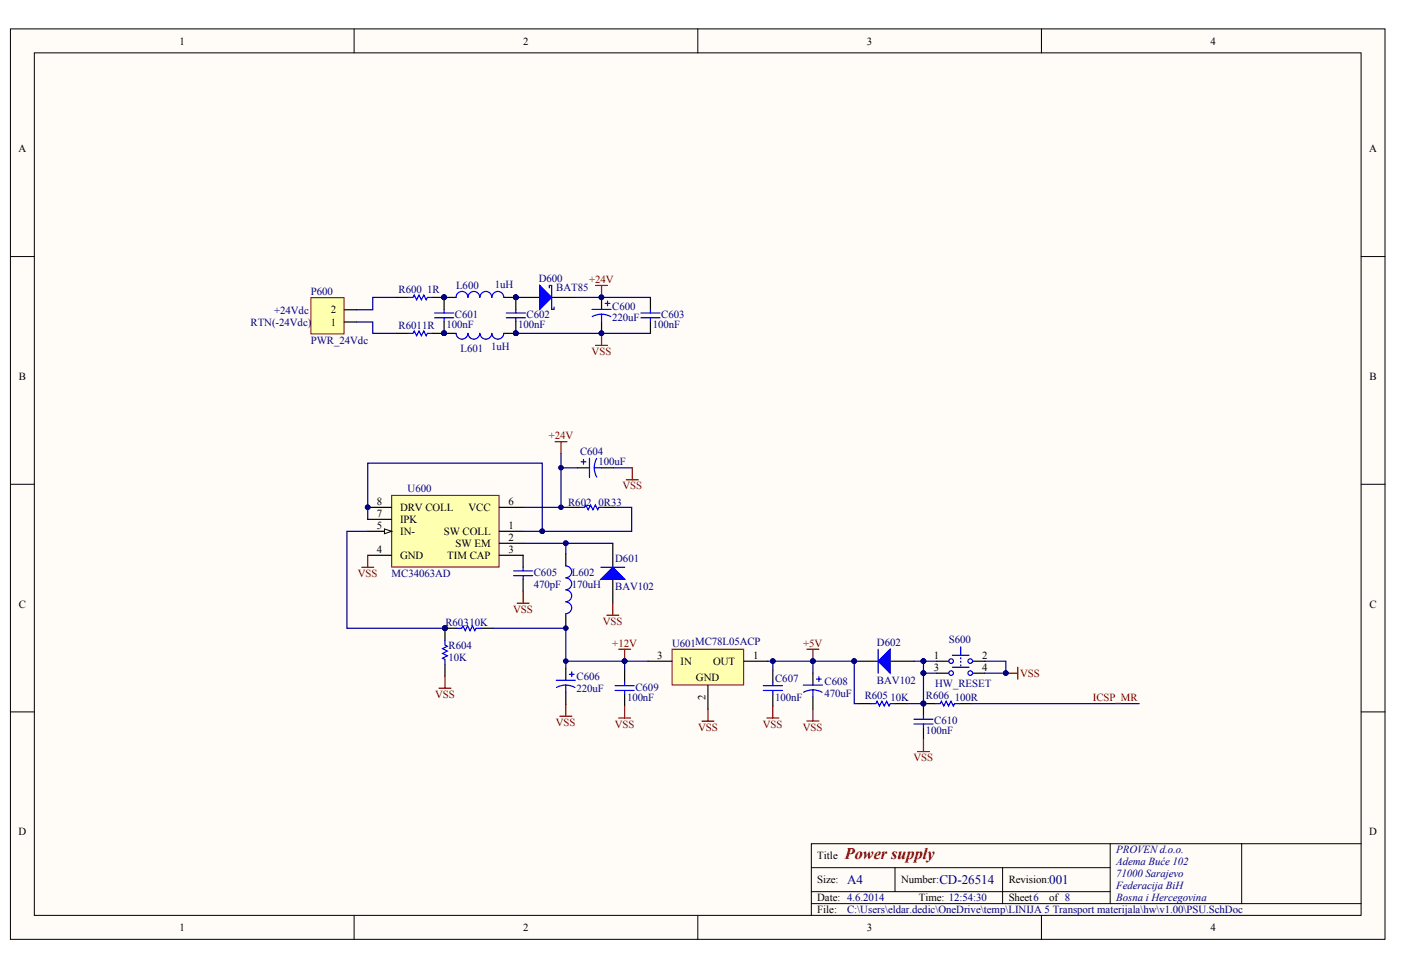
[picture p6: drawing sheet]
<svg xmlns="http://www.w3.org/2000/svg" width="289mm" height="200mm" viewBox="0 0 289 200" stroke-linecap="round" stroke-linejoin="round" font-family="sans-serif">
<defs><g id="words">
<text font-size="3.3" fill="#800000" x="174.2" y="177.2">Power supply</text>
<g font-size="2.7" fill="#000080">
<text x="174.7" y="182.3">A4</text>
<text x="193.7" y="182.3">CD-26514</text>
<text x="216.4" y="182.3">001</text>
</g>
<g font-size="2.2">
<text x="37" y="9.2">1</text>
<text x="107.9" y="9.2">2</text>
<text x="178.8" y="9.2">3</text>
<text x="249.6" y="9.2">4</text>
<text x="3.8" y="31.4">A</text>
<text x="282.4" y="31.4">A</text>
<text x="68.2" y="64.6">2</text>
<text x="68.2" y="67.2">1</text>
<text x="3.9" y="78.4">B</text>
<text x="282.5" y="78.4">B</text>
<text x="77.7" y="106.6">7</text>
<text x="77.7" y="104.1">8</text>
<text x="82.5" y="107.8">IPK</text>
<text x="82.5" y="105.4">DRV COLL</text>
<text x="96.6" y="105.4">VCC</text>
<text x="104.9" y="104.1">6</text>
<text x="77.7" y="109.1">5</text>
<text x="82.5" y="110.3">IN-</text>
<text x="91.5" y="110.3">SW COLL</text>
<text x="94" y="112.8">SW EM</text>
<text x="104.9" y="109.1">1</text>
<text x="104.9" y="111.5">2</text>
<text x="77.7" y="114">4</text>
<text x="82.5" y="115.3">GND</text>
<text x="92.2" y="115.3">TIM CAP</text>
<text x="104.9" y="114">3</text>
<text x="3.9" y="125.3">C</text>
<text x="282.5" y="125.3">C</text>
<text x="135.5" y="135.9">3</text>
<text x="140.3" y="137.1">IN</text>
<text x="147.1" y="137.1">OUT</text>
<text x="155.3" y="135.9">1</text>
<text x="192.6" y="135.9">1</text>
<text x="202.6" y="135.9">2</text>
<text x="143.5" y="140.3">GND</text>
<text x="192.6" y="138.4">3</text>
<text x="202.6" y="138.4">4</text>
<text x="145.5" y="144.4" transform="rotate(-90 145.5 144.4)">2</text>
<text x="3.8" y="172.3">D</text>
<text x="282.4" y="172.3">D</text>
<text x="168.5" y="177.2">Title</text>
<text x="168.5" y="182.2">Size:</text>
<text x="168.5" y="185.9">Date: 4.6.2014</text>
<text x="185.8" y="182.2">Number:</text>
<text x="189.5" y="185.9">Time: 12:54:30</text>
<text x="208" y="182.2">Revision:</text>
<text x="208" y="185.9">Sheet6</text>
<text x="216.4" y="185.9">of 8</text>
<text x="168.5" y="188.3">File:</text>
<text x="37" y="192">1</text>
<text x="107.9" y="192">2</text>
<text x="178.8" y="192">3</text>
<text x="249.6" y="192">4</text>
</g>
<g font-size="2.2" fill="#000080">
<text x="94.1" y="59.6">L600</text>
<text x="102" y="59.4">1uH</text>
<text x="111.1" y="58.1">D600</text>
<text x="114.7" y="60">BAT85</text>
<text x="56.5" y="64.8">+24Vdc</text>
<text x="64.1" y="60.9">P600</text>
<text x="82.2" y="60.5">R600</text>
<text x="88.1" y="60.5">1R</text>
<text x="93.8" y="65.6">C601</text>
<text x="108.6" y="65.6">C602</text>
<text x="126.3" y="63.8">C600</text>
<text x="136.4" y="65.6">C603</text>
<text x="51.7" y="67.3">RTN(-24Vdc)</text>
<text x="64.1" y="70.9">PWR_24Vdc</text>
<text x="82.2" y="67.9">R6011R</text>
<text x="92.1" y="67.7">100nF</text>
<text x="106.9" y="67.7">100nF</text>
<text x="126.3" y="66.3">220uF</text>
<text x="134.6" y="67.7">100nF</text>
<text x="95" y="72.6">L601</text>
<text x="101.3" y="72.2">1uH</text>
<text x="119.6" y="93.8">C604</text>
<text x="123.5" y="96">100uF</text>
<text x="84.1" y="101.6">U600</text>
<text x="117.2" y="104.3">R602</text>
<text x="123.5" y="104.3">0R33</text>
<text x="80.8" y="119">MC34063AD</text>
<text x="110.1" y="118.7">C605</text>
<text x="117.9" y="118.7">L602</text>
<text x="126.9" y="115.9">D601</text>
<text x="110.1" y="121.2">470pF</text>
<text x="117.9" y="121.2">170uH</text>
<text x="126.9" y="121.7">BAV102</text>
<text x="91.9" y="129.2">R60310K</text>
<text x="92.5" y="133.8">R604</text>
<text x="92.5" y="136.2">10K</text>
<text x="138.6" y="133.4">U601MC78L05ACP</text>
<text x="180.9" y="133.2">D602</text>
<text x="195.7" y="132.7">S600</text>
<text x="118.9" y="140.3">C606</text>
<text x="118.9" y="142.8">220uF</text>
<text x="131" y="142.4">C609</text>
<text x="159.8" y="140.7">C607</text>
<text x="170.1" y="141.2">C608</text>
<text x="170.1" y="143.7">470uF</text>
<text x="180.9" y="141.1">BAV102</text>
<text x="192.9" y="141.7">HW_RESET</text>
<text x="129.3" y="144.5">100nF</text>
<text x="159.8" y="144.5">100nF</text>
<text x="178.3" y="144.1">R605</text>
<text x="183.6" y="144.6">10K</text>
<text x="190.9" y="144.1">R606</text>
<text x="192.7" y="149.3">C610</text>
<text x="196.9" y="144.6">100R</text>
<text x="190.9" y="151.4">100nF</text>
<text x="230.2" y="176">PROVEN d.o.o.</text>
<text x="230.2" y="178.4">Adema Buće 102</text>
<text x="230.2" y="180.9">71000 Sarajevo</text>
<text x="230.2" y="183.4">Federacija BiH</text>
<text x="230.2" y="185.9">Bosna i Hercegovina</text>
<text x="174.7" y="188.3">C:\Users\eldar.dedic\OneDrive\temp\LINIJA 5 Transport materijala\hw\v1.00\PSU.SchDoc</text>
</g>
<g font-size="2.2" fill="#800000">
<text x="121.5" y="58.4">+24V</text>
<text x="122" y="73.2">VSS</text>
<text x="113.2" y="90.6">+24V</text>
<text x="128.3" y="100.9">VSS</text>
<text x="73.8" y="119">VSS</text>
<text x="105.8" y="126.4">VSS</text>
<text x="124.3" y="128.8">VSS</text>
<text x="126.3" y="133.4">+12V</text>
<text x="165.6" y="133.4">+5V</text>
<text x="89.7" y="143.9">VSS</text>
<text x="210.4" y="139.6">VSS</text>
<text x="114.6" y="149.7">VSS</text>
<text x="225.4" y="144.6">ICSP_MR</text>
<text x="126.8" y="150.1">VSS</text>
<text x="143.9" y="150.7">VSS</text>
<text x="157.3" y="150.1">VSS</text>
<text x="165.6" y="150.7">VSS</text>
<text x="188.4" y="157">VSS</text>
</g>
</g></defs>
<g fill="#fffcf8" stroke="#000" stroke-width=".21">
<path d="M2.2 6h283.4v187.7h-283.4z"/>
<path d="M7.1 10.9h273.6v177.9h-273.6z"/>
</g>
<g fill="none" stroke="#000" stroke-width=".21">
<path d="M73 6v4.9M143.9 6v4.9M214.8 6v4.9M2.2 52.9h4.9M280.7 52.9h5M2.2 99.9h4.9M280.7 99.9h5M2.2 146.8h4.9M280.7 146.8h5M167.3 178.9h61.7M184.6 178.9v5M206.8 178.9v7.4"/>
<path d="M229 174v12.3M256.1 174h-88.8v14.8M280.7 174h-24.6v12.3M73 188.8v5M143.9 188.8v5M167.3 186.3h113.4M167.3 183.9h61.7M214.8 188.8v5"/>
</g>
<path d="M80.8 102.2h22.1v14.7h-22.1z" fill="#ffffb0" stroke="#800000" stroke-width=".21"/>
<path d="M75.8 109.6h5M75.8 114.5h5M103 109.6h4.9M103 112h4.9M103 114.5h4.9" fill="none" stroke="#000" stroke-width=".25"/>
<path d="M79.3 109.1l1.5 .5-1.5 .5z" fill="#fffcf8" stroke="#000" stroke-width=".21"/>
<g fill="none" stroke="#000" stroke-width=".25">
<path d="M119.1 96.5h2.5M124 96.5h2.5M75.8 104.6h5M75.8 107.1h5M103 104.6h4.9M107.9 114.5v2.5M107.9 119.5v2.4M116.7 114.2v2.5M117.1 104.6h2.5M124.5 104.6h2.5M126.4 112v5M126.4 119.5v4.9"/>
<path d="M91.8 137v2.4M94.2 129.6h-2.4v2.4M99.2 129.6h2.4M116.7 126.6v2.5"/>
</g>
<g fill="#000080" stroke="#000080" stroke-width=".21">
<circle cx="75.8" cy="104.6" r=".48"/>
<circle cx="111.8" cy="109.5" r=".48"/>
<circle cx="115.7" cy="104.6" r=".48"/>
<circle cx="115.7" cy="96.4" r=".48"/>
<circle cx="116.7" cy="112" r=".48"/>
<circle cx="91.8" cy="129.5" r=".48"/>
<circle cx="116.7" cy="129.5" r=".48"/>
</g>
<g fill="none" stroke="#00f" stroke-width=".25">
<path d="M119.8 95.2h1M120.3 94.7v1M121.6 94.5v3.9M122.6 96.5h1.4M122.6 96.5l.1 1.2 .4 .7M123 94.5l-.3 .8-.1 1.2M105.9 117.7h4M105.9 118.7h4M107.9 117v.7M107.9 118.7v.8M116.7 116.7a1.21 1.21 0 0 1 1.2 1.2 1.21 1.21 0 0 1-1.2 1.2M116.7 119.2a1.21 1.21 0 0 1 1.2 1.2 1.21 1.21 0 0 1-1.2 1.2"/>
<path d="M119.6 104.6h1l.2-.5 .5 1 .5-1 .5 1 .5-1 .5 1 .2-.5h1M123.9 117h4.9M91.8 132v1l.5 .3-1 .5 1 .5-1 .4 1 .5-1 .5 .5 .3v1M94.2 129.6h1l.3-.5 .5 1 .4-1 .5 1 .5-1 .5 1 .3-.5h1M116.7 121.6a1.21 1.21 0 0 1 1.2 1.3 1.21 1.21 0 0 1-1.2 1.2M116.7 124.1a1.21 1.21 0 0 1 1.2 1.2 1.21 1.21 0 0 1-1.2 1.2"/>
</g>
<g fill="none" stroke="#800000" stroke-width=".25">
<path d="M114.5 91.1h2.4M115.7 91.1v2.5M129.2 98.9h2.4M130.4 96.5v2.4M74.6 117h2.5M75.8 114.5v2.5M91.8 139.4v2.5M106.7 124.4h2.4M107.9 121.9v2.5M125.1 126.9h2.5M126.4 124.4v2.5M90.5 141.9h2.5"/>
<path d="M115.5 147.7h2.4M116.7 145.2v2.5"/>
</g>
<path d="M126.4 117l2.4 2.5h-4.9z" fill="#00f" stroke="#00f" stroke-width=".25"/>
<path d="M115.7 93.6v11M115.7 96.5h3.4M126.5 96.5h3.9M75.8 107.1v-11.6h36v14.1h-3.9M75.8 109.6h-4.3v20h20.3M107.9 112h8.8v2.2M107.9 104.6h9.2M116.7 112h9.7M127 104.6h3.3v5h-18.5M101.6 129.6h15.1M116.7 129.1v8.7" fill="none" stroke="#000080" stroke-width=".25"/>
<path d="M138.6 133.9h14.8v7.3h-14.8z" fill="#ffffb0" stroke="#800000" stroke-width=".21"/>
<g fill="none" stroke="#000" stroke-width=".25">
<path d="M91.6 61.3h2.5M103.9 61.3h2.5M128.8 138.2v2.5M133.7 136.4h4.9M153.4 136.4h4.9M159.4 138.2v2.5M167.6 138.8v2.5M176.2 136.4h4.9M183.6 136.4h4.9M193.2 136.4h2.5M193.2 138.8h2.5M200.6 136.4h2.5"/>
<path d="M200.6 138.8h2.5M128.8 143.1v2.5M146 141.3v4.9M159.4 143.1v2.5M167.6 143.7v2.5M177.2 145.1h2.4M184.6 145.1h2.4M190.4 145.1v2.5M190.4 150v2.5"/>
</g>
<g fill="none" stroke="#00f" stroke-width=".25">
<path d="M98.9 61.3a1.22 1.22 0 0 0-1.2-1.2 1.22 1.22 0 0 0-1.2 1.2 1.22 1.22 0 0 0-1.2-1.2 1.22 1.22 0 0 0-1.2 1.2M101.4 61.3a1.22 1.22 0 0 0-1.2-1.2 1.22 1.22 0 0 0-1.2 1.2M103.9 61.3a1.22 1.22 0 0 0-1.2-1.2 1.22 1.22 0 0 0-1.2 1.2M168.9 139.5v1M181.1 133.9v4.9M196.4 135.1h3.5M196.4 137.6h3.5M198.1 133.4v1.7M198.1 135.6v.3M198.1 136.4v.2M198.1 137.1v.2M126.8 141.4h4"/>
<path d="M126.8 142.4h4M128.8 140.7v.7M128.8 142.4v.7M157.4 141.4h4M157.4 142.4h4M159.4 140.7v.7M159.4 142.4v.7M165.7 141.3h3.9M167.6 142.3h.8l1.1 .5M167.6 142.3h-.8l-1.1 .5M167.6 142.3v1.4M168.4 140h1"/>
<path d="M179.6 145.1h1l.3-.5 .5 1 .5-1 .5 1 .5-1 .4 1 .3-.5h1M188.5 148.3h3.9M188.5 149.3h3.9M190.4 147.6v.7M190.4 149.3v.7"/>
<circle cx="196.2" cy="138.8" r=".48"/>
<circle cx="196.2" cy="136.3" r=".48"/>
<circle cx="200.1" cy="138.8" r=".48"/>
<circle cx="200.1" cy="136.3" r=".48"/>
</g>
<path d="M116.7 136.4h12.1M133.7 136.4h-4.9v1.8M158.3 136.4h1.1v1.8M159.4 136.4h8.2v2.4M167.6 136.4h8.6v8.7h1M188.5 136.4h1.9v2.4h2.8M190.4 136.4h2.8M190.4 138.8v6.3h-3.4M203.1 136.4h4.3v2.4h-4.3" fill="none" stroke="#000080" stroke-width=".25"/>
<g fill="#000080" stroke="#000080" stroke-width=".21">
<circle cx="128.8" cy="136.3" r=".48"/>
<circle cx="116.7" cy="136.3" r=".48"/>
<circle cx="159.4" cy="136.3" r=".48"/>
<circle cx="167.6" cy="136.3" r=".48"/>
<circle cx="176.1" cy="136.3" r=".47"/>
<circle cx="190.4" cy="145.1" r=".48"/>
<circle cx="190.4" cy="136.3" r=".48"/>
<circle cx="190.4" cy="138.8" r=".48"/>
<circle cx="207.4" cy="138.8" r=".48"/>
<circle cx="91.6" cy="61.3" r=".48"/>
<circle cx="106.4" cy="61.3" r=".48"/>
</g>
<g fill="none" stroke="#800000" stroke-width=".25">
<path d="M127.6 133.9h2.4M128.8 133.9v2.5M166.4 133.9h2.5M167.6 133.9v2.5M207.4 138.8h2.5M209.9 137.6v2.5M127.6 148.1h2.4M128.8 145.6v2.5M144.8 148.7h2.4M146 146.2v2.5M158.1 148.1h2.5M159.4 145.6v2.5"/>
<path d="M166.4 148.7h2.5M167.6 146.2v2.5M189.2 155h2.5M190.4 152.5v2.5"/>
</g>
<path d="M183.6 133.9v4.9l-2.5-2.4z" fill="#00f" stroke="#00f" stroke-width=".25"/>
<path d="M64.1 61.4h6.9v7.4h-6.9z" fill="#ffffb0" stroke="#800000" stroke-width=".21"/>
<g fill="none" stroke="#000" stroke-width=".25">
<path d="M71 66.4h2.5M71 63.9h2.5M81.7 68.7h2.5M81.7 61.3h2.5M89.1 61.3h2.5v2.5M89.1 68.7h5M91.6 66.3v2.4M106.4 66.3v2.4h-2.5M111.3 61.3h-4.9v2.5M113.8 61.3h4.9M124.1 61.3v2.5M124.1 66.3v2.4"/>
<path d="M134.1 61.3v2.5M134.1 66.3v2.4M116.7 137.8v2.5M116.7 142.8v2.4M190.4 145.1h2.5M197.8 145.1h2.5"/>
</g>
<g fill="#000080" stroke="#000080" stroke-width=".21">
<circle cx="91.6" cy="68.7" r=".48"/>
<circle cx="91.6" cy="61.3" r=".48"/>
<circle cx="106.4" cy="68.7" r=".48"/>
<circle cx="106.4" cy="61.3" r=".48"/>
<circle cx="124" cy="68.7" r=".47"/>
<circle cx="124" cy="61.3" r=".47"/>
<circle cx="190.4" cy="145.1" r=".48"/>
</g>
<g fill="none" stroke="#00f" stroke-width=".25">
<path d="M113.3 59.4v-.5h.5v4.9h.5v-.5M84.2 61.3h1l.2-.5 .5 1 .5-1 .5 1 .5-1 .5 1 .2-.5h1M84.2 68.7h1l.2-.4 .5 .9 .5-.9 .5 .9 .5-.9 .5 .9 .2-.5h1M89.6 64.5h4M89.6 65.5h4M91.6 63.8v.7M91.6 65.5v.8M98.9 68.7a1.21 1.21 0 0 1-1.2 1.2 1.21 1.21 0 0 1-1.2-1.2 1.23 1.23 0 0 1-1.2 1.2 1.23 1.23 0 0 1-1.2-1.2M101.4 68.7a1.22 1.22 0 0 1-1.2 1.2 1.22 1.22 0 0 1-1.2-1.2M103.9 68.7a1.22 1.22 0 0 1-1.2 1.2 1.22 1.22 0 0 1-1.2-1.2M104.4 64.5h4M104.4 65.5h4"/>
<path d="M106.4 63.8v.7M106.4 65.5v.8M122.1 63.8h3.9M124.1 64.8l1.1 .2 .8 .3M124.1 64.8l-.8 .1-1.2 .4M124.1 64.8v1.5M124.8 62.6h1M125.3 62.1v1M132.2 64.5h3.9M132.2 65.5h3.9M134.1 63.8v.7M134.1 65.5v.8"/>
<path d="M117.4 139h1M117.9 138.6v.9M114.7 140.3h4M116.7 141.3l1.2 .2 .7 .3M116.7 141.3l-1.2 .1-.7 .4M116.7 141.3v1.5M192.9 145.1h1l.2-.5 .5 1 .5-1 .5 1 .5-1 .5 1 .3-.5h.9"/>
</g>
<path d="M73.5 66.4h3.4v2.3h4.8M81.7 61.3h-4.8v2.6h-3.4M106.4 68.7h27.7M118.7 61.3h15.4M200.3 145.1h34.6" fill="none" stroke="#000080" stroke-width=".25"/>
<path d="M111.3 58.9l2.5 2.4-2.5 2.5z" fill="#00f" stroke="#00f" stroke-width=".25"/>
<path d="M122.8 58.9h2.5M124.1 58.9v2.4M122.8 71.2h2.5M124.1 68.7v2.5" fill="none" stroke="#800000" stroke-width=".25"/>
<use href="#words"/>
</svg>
